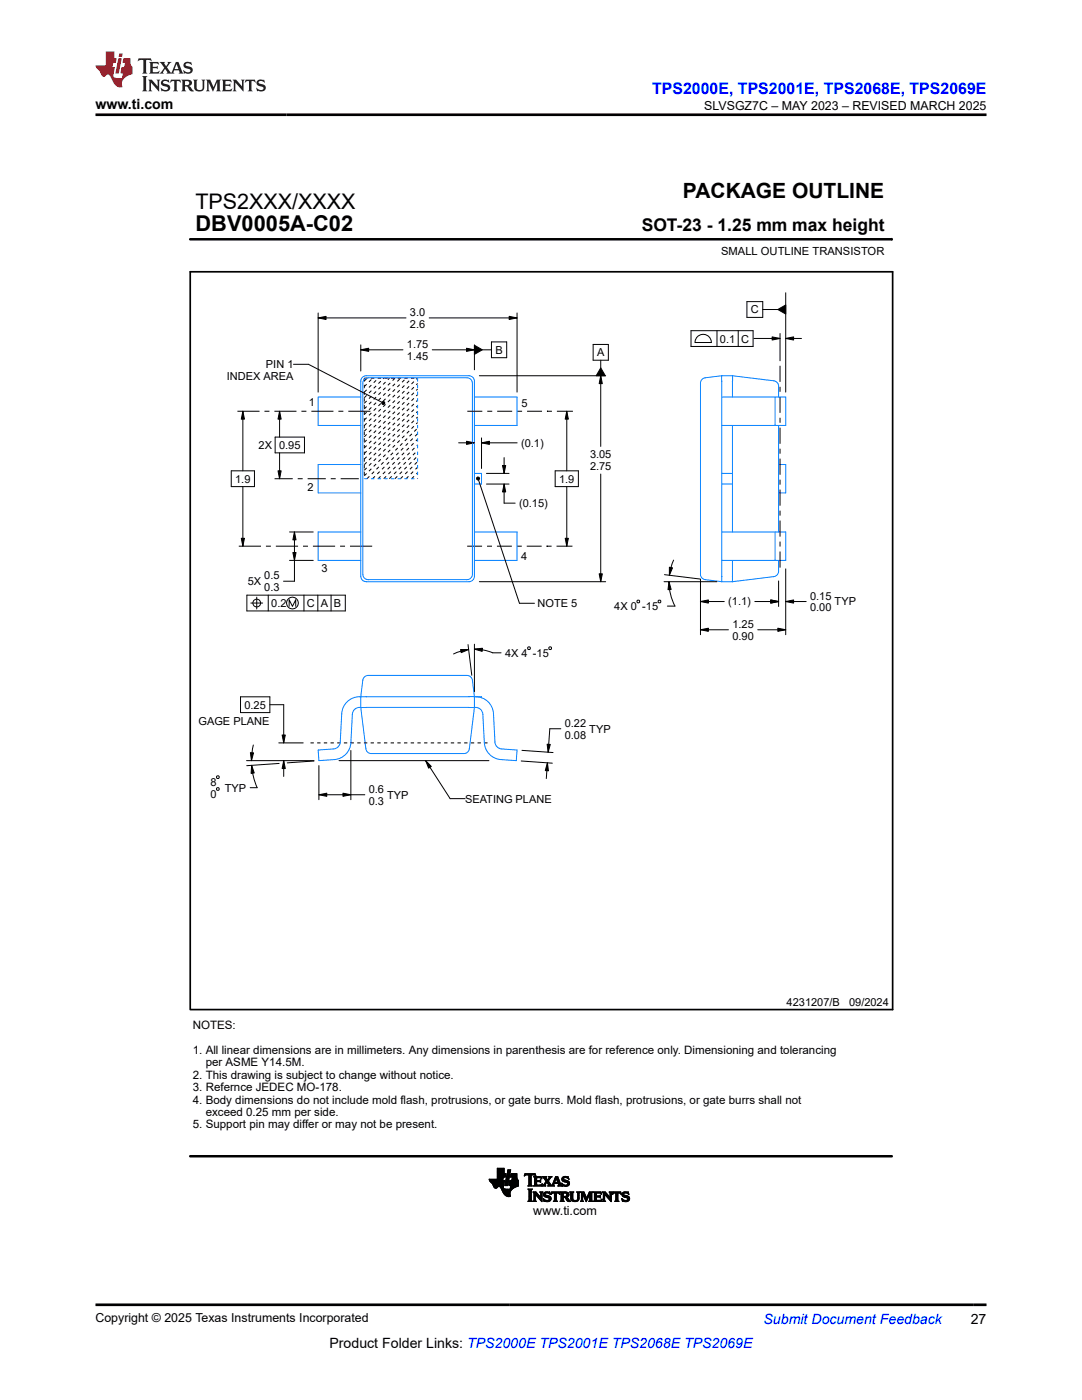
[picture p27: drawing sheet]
<svg xmlns="http://www.w3.org/2000/svg" width="216mm" height="279mm" viewBox="0 0 216 279" stroke-linecap="round" stroke-linejoin="round" font-family="sans-serif">
<defs><g id="words">
<text font-size="4.4" x="39" y="46.2">DBV0005A-C02</text>
<text font-size="4.3" x="39" y="41.8">TPS2XXX/XXXX</text>
<text font-size="4.2" x="136.3" y="39.5">PACKAGE OUTLINE</text>
<text font-size="3.5" x="128" y="46.2">SOT-23 - 1.25 mm max height</text>
<text font-size="3.2" fill="#00f" x="130.1" y="18.7">TPS2000E, TPS2001E, TPS2068E, TPS2069E</text>
<g font-size="2.8">
<text x="19" y="21.8">www.ti.com</text>
<text x="65.7" y="269">Product Folder Links: TPS2000E TPS2001E TPS2068E TPS2069E</text>
<text x="193.7" y="264.2">27</text>
</g>
<text font-size="2.8" fill="#00f" x="152.4" y="264.2">Submit Document Feedback</text>
<g font-size="2.5">
<text x="140.5" y="21.9">SLVSGZ7C – MAY 2023 – REVISED MARCH 2025</text>
<text x="106.4" y="242.5">www.ti.com</text>
<text x="19" y="263.9">Copyright © 2025 Texas Instruments Incorporated</text>
</g>
<g font-size="2.3">
<text x="38.5" y="205.4">NOTES:</text>
<text x="38.5" y="210.3">1. All linear dimensions are in millimeters. Any dimensions in parenthesis are for reference only. Dimensioning and tolerancing</text>
<text x="38.5" y="215.3">2. This drawing is subject to change without notice.</text>
<text x="41" y="212.8">per ASME Y14.5M.</text>
<text x="38.5" y="217.8">3. Refernce JEDEC MO-178.</text>
<text x="38.5" y="220.3">4. Body dimensions do not include mold flash, protrusions, or gate burrs. Mold flash, protrusions, or gate burrs shall not</text>
<text x="38.5" y="225.2">5. Support pin may differ or may not be present.</text>
<text x="41" y="222.7">exceed 0.25 mm per side.</text>
</g>
<g font-size="2.2">
<text x="143.9" y="50.9">SMALL OUTLINE TRANSISTOR</text>
<text x="81.8" y="63.1">3.0</text>
<text x="81.8" y="65.4">2.6</text>
<text x="149.8" y="62.6">C</text>
<text x="81.2" y="69.4">1.75</text>
<text x="81.2" y="71.8">1.45</text>
<text x="98.9" y="70.6">B</text>
<text x="119.1" y="71.1">A</text>
<text x="143.7" y="68.4">0.1</text>
<text x="147.9" y="68.4">C</text>
<text x="45.3" y="75.9">INDEX AREA</text>
<text x="53.1" y="73.5">PIN 1</text>
<text x="61.6" y="81">1</text>
<text x="104" y="81.2">5</text>
<text x="51.6" y="89.6">2X</text>
<text x="55.7" y="89.6">0.95</text>
<text x="104" y="89.2">(0.1)</text>
<text x="117.7" y="91.5">3.05</text>
<text x="117.7" y="93.8">2.75</text>
<text x="46.9" y="96.3">1.9</text>
<text x="61.3" y="98">2</text>
<text x="103.6" y="101.2">(0.15)</text>
<text x="111.6" y="96.3">1.9</text>
<text x="104" y="111.8">4</text>
<text x="49.4" y="116.8">5X</text>
<text x="52.7" y="115.6">0.5</text>
<text x="52.7" y="118">0.3</text>
<text x="64.2" y="114.2">3</text>
<text x="161.7" y="119.7">0.15</text>
<text x="54.1" y="121.1">0.2</text>
<text x="61.2" y="121.1">C</text>
<text x="64" y="121.1">A</text>
<text x="66.6" y="121.1">B</text>
<text x="107.3" y="121.2">NOTE 5</text>
<text x="122.6" y="121.7">4X 0 -15</text>
<text x="145.3" y="120.8">(1.1)</text>
<text x="146.1" y="125.3">1.25</text>
<text x="161.7" y="122">0.00</text>
<text x="166.5" y="120.8">TYP</text>
<text x="100.8" y="131.1">4X 4 -15</text>
<text x="146.1" y="127.7">0.90</text>
<text x="48.8" y="141.4">0.25</text>
<text x="39.6" y="144.8">GAGE PLANE</text>
<text x="112.7" y="145">0.22</text>
<text x="112.7" y="147.4">0.08</text>
<text x="117.6" y="146.2">TYP</text>
<text x="42" y="156.8">8</text>
<text x="42" y="159.2">0</text>
<text x="44.9" y="158">TYP</text>
<text x="73.6" y="158.2">0.6</text>
<text x="73.6" y="160.6">0.3</text>
<text x="77.3" y="159.4">TYP</text>
<text x="92.8" y="160.2">SEATING PLANE</text>
<text x="157" y="200.7">4231207/B</text>
<text x="169.4" y="200.7">09/2024</text>
</g>
</g></defs>
<g fill="none" stroke="#000" stroke-width=".2" stroke-dasharray=".7 .7" stroke-linecap="butt">
<path d="M72.7 76l.6-.5M72.7 77.2l1.7-1.7M72.7 78.3l2.8-2.8M72.7 79.4l3.9-3.9M72.7 75.5v20M72.7 75.5h10.6M72.7 80.5l5-5M72.7 81.6l6.1-6.1M72.7 82.7l7.2-7.2M72.7 83.8l8.3-8.3M72.7 84.9l9.5-9.4M72.7 86.1l10.6-10.6"/>
<path d="M72.7 87.2l10.6-10.7M72.7 88.3l10.6-10.7M72.7 89.4l10.6-10.6M72.7 90.5l10.6-10.6M72.7 91.6l10.6-10.6M72.7 92.7l10.6-10.6M72.7 93.9l10.6-10.7M72.7 95l10.6-10.7M73.2 95.5l10.1-10.1M74.3 95.5l9-8.9M75.5 95.5l7.8-7.8M76.6 95.5l6.7-6.7"/>
<path d="M77.7 95.5l5.6-5.6M78.8 95.5l4.5-4.5M79.9 95.5l3.4-3.4M81 95.5l2.3-2.3M82.1 95.5l1.2-1.2M97.3 148.3h-36"/>
</g>
<path d="M83.3 75.5v20M72.7 95.5h10.6" fill="none" stroke="#0080ff" stroke-width=".2" stroke-dasharray=".7 .7" stroke-linecap="butt"/>
<g fill="none" stroke="#000" stroke-width=".2">
<path d="M37.9 47.8h140.1M156.8 58.4v19.9M178 47.6v.4M58.6 72.7h3l14.6 7.6M63.5 63.4l1.6-.3v.7zM63.5 62.5v15.8M63.5 63.4h17.5M72 69.8l1.6-.3v.6zM72 68.8v5.2M72 69.8h8.4M85.6 63.4h17.6M86.3 69.8h8.4"/>
<path d="M93.1 69.5l1.6 .3-1.6 .3zM94.7 68.9l1.5 .9-1.5 .9zM94.7 68.8v5M95.6 75h25.3M96.2 69.8h1.9M98.1 68.2h3v3.2h-3zM101.6 63.1l1.6 .3-1.6 .4zM103.2 62.5v15.8M118.4 68.7h3v3.2h-3zM119.9 75l.3 1.6h-.6zM119.9 71.9v1.5M119.9 75v14.1"/>
<path d="M119.9 73.4l.9 1.6h-1.8zM137.9 66h12.4v3.1h-12.4zM139.3 67a1.64 1.64 0 0 1 1.7-.1 1.64 1.64 0 0 1 1 1.5h-3.3a1.61 1.61 0 0 1 .6-1.4zM143.1 66v3.1M147.3 66v3.1M149 60.2h3.2v3.1h-3.2zM150.4 67.5h5.2M152.2 61.8h3M154.1 67.2l1.5 .3-1.5 .4zM155.2 61.8l1.6-.9v1.8zM155.6 66.6v5.4M155.6 73v3.2"/>
<path d="M155.6 77.2v1M155.6 79.2v3.2M156.8 67.5l1.6-.3v.7zM156.8 67.5h3.1M46.1 94h4.7v3.1h-4.7zM47.4 82.1h4.4M48.5 82.1l.3 1.5h-.7zM48.5 82.1v11.9M48.5 97.1v11.9M52.8 82.1h1M54.8 82.1h4.4M54.8 95.5h3.6"/>
<path d="M54.9 87.2h5.9v3.2h-5.9zM55.5 94h.6l-.3 1.5zM55.8 82.1l.3 1.5h-.6zM55.8 82.1v5.1M55.8 90.4v5.1M59.4 95.5h1M60.1 82.1h1M61.4 95.5h3.6M62.1 82.1h4.4M66 95.5h1M67.5 82.1h1M68 95.5h3.6"/>
<path d="M69.5 82.1h4.4M76.2 80.3l.2-.2 .3 .1 .1 .2-.1 .3h-.3l-.2-.1zM91.5 88.4h3.2M93.1 88.1l1.6 .3-1.6 .3zM93.2 82.1h3M95.1 95.4l.2-.2 .3 .1 .1 .2-.1 .2-.3 .1-.2-.2zM95.5 95.8l8.2 24.6h2.9M96.1 88.4l1.6-.3v.6zM96.1 88.4h7.1M96.1 87.4v6.1M97.1 96.6h4.5M97.1 94.5h4.5"/>
<path d="M97.2 82.1h1M99.2 82.1h3M100.3 92.9h.6l-.3 1.6zM100.6 96.6l.3 1.6h-.6zM100.6 91.3v3.2M100.6 96.6v3.8h2.2M103.2 82.1h1M105.2 82.1h3M109.1 82.1h.1M109.1 82.1h1M110.8 94h4.6v3.1h-4.6zM111.1 82.1h3"/>
<path d="M113.1 82.1l.3 1.5h-.6zM113.1 82.1v11.9M113.1 97.1v11.9M114.1 82.1h.1M119.9 94.6v21.5M155.6 83.4v1M155.6 85.4v3.2M155.6 89.6v.9M155.6 91.5v3.2M155.6 95.7v1M155.6 97.7v3.2M47.6 109h4.5"/>
<path d="M48.1 107.4h.7l-.3 1.6zM49.3 118.8h19.6v3.1h-19.6v-3.1M51.2 119.2v2.3M53.1 109h1M53.5 118.8v3.1M55 109h4.5M57.8 111.8h4.7M57.8 106.2h4.7M58.4 110.3h.7l-.3 1.5zM58.8 106.2l.3 1.5h-.7zM58.8 106.2v9.8h-2.2M60.5 109h1"/>
<path d="M60.6 118.8v3.1M62.4 109h4.5M63.4 118.8v3.1M66.1 118.8v3.1M67.9 109h.9M69.8 109h4.5M93.2 109h3M95.6 116.1h25.3M97.2 109h1M99.2 109h2.9M103.1 109h1M105.1 109h3"/>
<path d="M109.1 109h.1M109.1 109h1M111.1 109h2.9M112.8 107.4h.6l-.3 1.6zM114 109h.1M119.6 114.5h.6l-.3 1.6zM127.2 119.8l.4 .1-.1 .4-.4-.1zM131.5 119.8l.4 .1-.2 .4-.4-.1zM132.5 116.1h10.5M132.6 114.7l7.1 .9M133.5 116.1l.4 1.5-.6 .1zM133.5 116.1l.2 2.1 1 2.8h-1.5"/>
<path d="M133.6 113.2l.6 .1-.6 1.5zM134.4 111.8l-.5 1.5-.3 1.5M139.8 115.6v11.1M153.8 119.7l1.6 .3-1.6 .4zM155.4 115.9v5.1M155.6 101.9v1M155.6 103.9v3.2M155.6 108.1v1M155.6 110.1v3.2M156.8 113.5v13.2M48 139.1h5.8v3.1h-5.8zM50 120.4h2.4"/>
<path d="M57.7 121v-1.3l.7 1.3 .6-1.3v1.3M91.9 129.6h1.6l-1.5 .7zM93.4 128.6l.7 6.2M93.5 129.6l-1.5 .3-1.5 .6M94.7 129.6l1.8 .1 1.8 .6h1.7M94.7 129.6l1.6-.2-.1 .6zM94.7 128.6v9.5M105.3 129.2l.4-.1 .1 .4-.4 .1zM109.6 129.1l.4 .1-.1 .4-.4-.1zM139.8 125.7l1.5-.3v.6zM139.8 120l1.5-.3v.7zM139.8 125.7h5.5"/>
<path d="M139.8 120h4.7M150.6 120h4.8M151.2 125.7h5.6M155.2 125.4l1.6 .3-1.6 .3zM156.8 120l1.6-.3v.7zM156.8 120h4.1M43.2 155l.4-.2 .1 .4-.4 .2zM43.3 157.2l.4 .1-.1 .4-.4-.1zM49.2 151.8h13.4M50 150.2l.6 .1-.4 1.5zM50.2 152.7l.5 1.6h-.6zM50.2 152.7l.5 2.6 .6 1.9h-1.4"/>
<path d="M50.5 148.7l-.3 3.1M53.8 140.6h2.8v7.7M55.6 148.3h4.9M55.7 152.4l-6.5 .4M56.3 146.7h.6l-.3 1.6zM56.6 151.8l.3 1.6h-.6zM56.6 151.8v3.2M62.6 151.9l-5.3 .3M63.6 158.6l1.6-.3v.6zM63.6 152.8v6.8M63.6 158.6h9.2M67.6 151.8h30"/>
<path d="M68.4 158.3l1.6 .3-1.6 .3zM70 149.8v9.8M84.9 151.8l1.2 1.2-.6 .3zM84.9 151.8l4.9 7.6h3M104 151.9l6.2 .4M104.2 149.8l6.2 .4M109.2 148.5l.6 .1-.4 1.5zM109.2 152.2l.2 1.6h-.6zM109.2 152.2l-.2 3.2M111.9 145.4h-2.2l-.3 4.7M97.6 235.4h2.7M97.6 235.5h2.7"/>
<path d="M97.7 235.6h2.6M97.7 235.6h3l-.3 1.2M97.7 235.7h3M97.8 235.8h2.9M97.8 235.8h2.8M97.9 235.9h2.7M98 236h2.6M98.1 236.1h2.5M98.2 236.2h2.4M98.3 236.3h2.3M98.3 236.3h2.2M98.3 236.4h2.2"/>
<path d="M98.4 236.4h2.1M98.4 236.5h2.1M98.4 236.6h2.1M98.5 236.7h2M98.5 236.8h2M98.5 236.8h.9M98.6 236.9h.7M98.6 237h.6M98.7 237.1h.4M98.8 237.1h.3M99.2 235.3h1.1M99.2 235.3h1.2"/>
<path d="M99.2 235.2h1.2M99.2 235.1h1.2M99.2 235h1.2M99.2 234.2h1.8l-.2 .7h-1.6M99.2 234.9h1.6M99.2 234.8h1.6M99.2 234.8h1.7M99.2 234.7h1.7M99.2 234.6h1.7M99.2 234.5h1.7M99.2 234.4h1.7M99.2 234.3h1.7"/>
<path d="M99.2 234.3h1.8M99.2 234.1h1.4M99.2 234h1.4M99.2 233.9h1.4M99.2 233.8h1.4M99.2 233.7h1.4M99.2 233.6h1.4M99.2 233.5h1.4M99.2 233.4h1.4M99.2 233.3h1.4M99.2 233.2h1.4M99.7 236.8h.7"/>
<path d="M99.8 236.9h.6M99.9 236.9h.5M99.9 237h.5M99.9 237.1h.5M100 237.1h.5M100 237.2h.5M100 237.3h.6M100.1 237.3h.9M100.1 237.4h2.1M100.1 237.4h2M100.2 237.5h1.8M100.2 237.6h1.8"/>
<path d="M100.2 237.6h1.7M100.3 237.7h1.6M100.3 237.8h1.6M100.3 237.8h1.5M100.3 235.4l-2.7-.1 1.1 1.7 .3 .2 .4-.4 .4 .1 .7 1.3 .7 .6 .7-.1-.1-.8 .6-.7M100.3 237.9h1.5M100.4 237.9h1.4M100.4 238h1.4M100.4 234.9l-.1 .7M100.4 236.8l.1 .3 .2 .2h1.5M100.4 238.1h1.4M100.5 238.1h1.3"/>
<path d="M100.5 238.2h1.3M100.6 238.3h1.2M100.6 234.2v-1.1h-1.4v2.2M100.7 238.4h1.1M100.7 236.6h.6M100.8 236.5h.5M100.8 236.4h.5M100.8 238.5h1M100.8 236.3h.5M100.8 236.3h.6M100.8 236.2h.6M100.8 236.1h.6"/>
<path d="M100.9 236h.5M100.9 238.6h.9M100.9 235.9h.5M100.9 235.8h.5M100.9 235.8h.6M100.9 235.7h.6M100.9 235.6h.6M101 235.5h.5M101 235.4h.5M101 235.3h.5M101 235.3h.6M101 235.2h.6"/>
<path d="M101 235.1h.6M101 238.7h.9M101.1 235h.5M101.1 234.9h.5M101.1 234.8h.5M101.1 234.8h.6M101.1 234.7h.6M101.1 234.6h.6M101.2 234.5h.5M101.2 234.4h.5M101.2 238.8h.6M101.2 234.3h.5"/>
<path d="M101.2 234.2h.6l-.5 2.4h-.6zM101.3 233.9h.5M101.3 233.8h.5M101.3 233.7h.6M101.3 233.6h.6M101.3 233.5h.6M101.4 233.5h.5l-.1 .5h-.6zM101.5 238.8h.1M101.6 236.5h1.9M101.6 236.4h1.9M101.6 236.4v.2h.3l-.1 .7M101.6 236.4h1.8"/>
<path d="M101.6 236.6h1.8M101.6 236.3h1.9M101.6 236.3v.1M101.6 236.3h1.8M101.6 236.2h1.8M101.6 236.1h1.9M101.6 236h1.9M101.7 235.9h1.7M101.7 235.9h1.8M101.7 235.8h1.8M101.7 235.7h1.7M101.8 237.3h.5"/>
<path d="M101.8 237.2h.6M101.8 237.1h.7M101.8 237.1h.8M101.8 237h.9M101.9 236.9h.9M101.9 234.9h1.2M101.9 236.9h1M101.9 234.8h1.2M101.9 236.8h1.2M101.9 236.8h1.4M101.9 234.7h1.2M101.9 236.7h1.5"/>
<path d="M101.9 234.6h1.2M101.9 236.6h1.5M101.9 234.5h1.2M102 234.4h1.1M102 234.3h1.1M102.1 235.6h1.3M102.1 235.5h1.3M102.2 235.4h1.1M102.2 235.3h1M102.2 235.2h1M102.2 235.1h1M102.2 235.1h.9"/>
<path d="M102.2 235h.9M102.3 234.9l-.2 .7M103.1 234.9h-1.2l.1-.7h1.1l.1 .9 .3 .5v1.1M103.4 236.7l-1 .5M103.4 235.6h-1.7l-.1 .7M104.6 234.6h.1M104.6 234.5h.2M104.7 234.5h2.2M104.7 234.4h2.1M104.7 234.3h2.1M105.4 236.7h.8M105.4 239.7h.8"/>
<path d="M105.4 237.4h.8M105.5 239.7h.6M105.5 236.6h.5M105.5 234.5h.5M105.5 237.5h.5M105.5 236.5h.5M105.5 234.6l-.4-.1-.5 .2 .2-.5h2l.1 .5-.5-.2h-.4v.1M105.5 236.4l-.2 .3M105.5 236.4h.5M105.5 236.3h.5M105.5 236.2h.5M105.5 236.1h.5"/>
<path d="M105.5 236h.5M105.5 235.9h.5M105.5 235.8h.5M105.5 235.7h.5M105.5 235.6h.5M105.5 235.5h.5M105.5 235.4h.5M105.5 235.3h.5M105.5 235.2h.5M105.5 235.1h.5M105.5 235h.5M105.5 234.9h.5"/>
<path d="M105.5 234.8h.5M105.5 234.7h.5M105.5 234.6h.5M105.5 234.6v1.8M105.6 239.6h.4M105.6 237.5h.4M105.6 239.5l-.2 .3h.8l-.2-.2v-2.1l.2-.2h-.8l.2 .2v2h.4M105.6 239.4h.4M105.6 239.3h.4M105.6 239.2h.4M105.6 239.1h.4M105.6 239h.4"/>
<path d="M105.6 238.9h.4M105.6 238.8h.4M105.6 238.7h.4M105.6 238.6h.4M105.6 238.5h.4M105.6 238.4h.4M105.6 238.3h.4M105.6 238.2h.4M105.6 238.1h.4M105.6 238h.4M105.6 237.9h.4M105.6 237.8h.4"/>
<path d="M105.6 237.7h.4M105.6 237.6h.4M106 236.4l.2 .3M106 234.6v1.8M106.4 239.7h.6M106.4 237.9h.5M106.5 238h.5M106.5 236.7h1.6M106.5 239.7h.4M106.5 238.1h.6M106.5 239.6h.3M106.6 234.9h1.4"/>
<path d="M106.6 239.4h.2M106.6 239.3h.2M106.6 239.2h.2M106.6 239.1h.2M106.6 239h.2M106.6 238.9h.2M106.6 238.8h.2M106.6 238.7h.2M106.6 238.6h.2M106.6 238.5h.2M106.6 238.4h.2M106.6 238.3h.7"/>
<path d="M106.6 238.2h.7M106.6 238.2h.6M106.6 236.6h1.5M106.7 235h1.3M106.7 236.5h.4M106.7 235.1h.4M106.7 236.4l-.2 .3M106.7 235.6h1l.2-.2v.6l-.2-.2-1 .1M106.7 236.4h.4M106.7 236.3h.4M106.7 236.2h.4M106.7 236.1h.4"/>
<path d="M106.7 236h.4M106.7 235.8h1.2M106.7 235.7h1.2M106.7 235.5h.4M106.7 235.4h.4M106.7 235.3h.4M106.7 235.2h.4M106.7 234.5h.2M106.8 239.5v-1.1l1.4 1.4v-1.7l.1-.2h-.6l.2 .2v.9l-1-1.1h-.5l.2 .2v1.5l-.2 .2h.6l-.2-.3h-.2M106.8 234.6h.1M106.9 238.4h.5M106.9 238.5h.6"/>
<path d="M107 238.6h.6M107.1 235.2l.6-.2 .4 .3M107.1 235.8v.7h.7l.4-.3-.2 .5h-1.5M107.1 235.2v.4M107.1 238.7h.5M107.2 238.8h.5M107.3 238.9h.5M107.3 238.9h.9M107.4 239h.8M107.5 239.1h.7M107.6 239.2h.6M107.6 239.3h.6"/>
<path d="M107.7 235.6h.2M107.7 239.4h.5M107.7 237.9h.6M107.7 235.9h.2M107.8 236.5h.3M107.8 239.5h.4M107.8 235.5h.1M107.8 236h.1M107.8 235.1h.3M107.8 238h.4M107.9 239.6h.3M107.9 238.1h.3"/>
<path d="M107.9 238.2h.3M107.9 238.9h.3M107.9 238.8h.3M107.9 238.7h.3M107.9 238.6h.3M107.9 238.5h.3M107.9 238.4h.3M107.9 238.3h.3M108 239.7h.2M108 235.2h.1M108 236.4h.2M108.1 235.2h.1"/>
<path d="M108.1 235.3l-.1-.5h-1.5l.2 .2v1.4M108.1 236.3h.1M108.2 236.7h.7zM108.3 234.9h.7M108.4 236.6h.3M108.4 235h.6M108.4 239.3h.2M108.4 239.4h.3M108.4 238.4h.4M108.4 238.3h.4M108.4 238.5h.5M108.5 239.5h.3"/>
<path d="M108.5 238.2h.3M108.5 236.5h.3M108.5 238.6h.8M108.5 235.1h.5M108.5 239.6h.6M108.5 238.2h.4M108.5 239.7h1.3M108.5 238.7h1.1M108.5 236.4h.3l.1 .3M108.5 239.7h.1M108.5 235.2h.5M108.6 238.1h1.2"/>
<path d="M108.6 236.3h.3M108.6 238.8h1.2M108.6 235.2h.5M108.7 238h1M108.7 236.2h.2M108.7 235.3h.5M108.7 236.1h.3M108.7 238.9h1.2M108.7 235.4h.5M108.8 236h.2M108.8 235.5h.7M108.8 236.4l.3-.5 .4 .6-.2 .2"/>
<path d="M108.8 239.7h.8M108.8 237.9h.6M108.8 236h.8M108.8 235.6h.7M108.9 235.9h.6M108.9 235.7h.5M109 235.8h.5M109 235.8l-.8 .9M109 238.9h.9M109.2 236h.5M109.2 236.1h.5M109.3 239.6h.5"/>
<path d="M109.3 236.2h.5M109.3 236.7h1.3zM109.3 235.4h.3M109.4 236.3h.4M109.4 239h.5M109.4 235.3h.3M109.4 235.7l.5 .7M109.4 236.4h.5M109.5 235.2h.2M109.5 238.2h.3M109.5 236.5h.5M109.5 236.6h.5"/>
<path d="M109.5 239.5h.4M109.5 235.2h.3M109.5 239.1h.5M109.6 234.9h.5M109.6 239.4h.3M109.6 235.1h.3M109.6 239.3h.4M109.6 237.9h.1M109.6 235h.3M109.6 238.2h.2M109.7 238.3h.1M109.8 238.4l-.6-.3-.4 .1v.3l1.1 .4 .1 .3h-.4"/>
<path d="M109.8 238.4l-.1-.5-1 .1-.2 .2v.5l1 .4 .1 .3-.2 .1-.4 .1-.6-.4 .1 .6h.6l.7-.1 .2-.5M109.9 236.4l.2 .2 .1-.2 .7-1.6h.4l.6 1.7 .2 .2M109.9 238.4l.2-.5h1.5l.1 .5M109.9 238.3h.1M110 238.2h.1M110 238.2h.2M110 238.1h1.7M110 238h1.6M110.1 237.9h1.5M110.1 236.6h.4M110.1 234.9l-.7 .8M110.2 234.9l-.7-.1 .1 .2-.3 .5-.3-.5 .1-.2h-.9l.8 1"/>
<path d="M110.2 236.5h.3M110.2 236.4h.3M110.3 236.3h.2M110.3 236.2h1.5M110.4 236.1h1.4M110.4 236h1.4M110.4 239.7h.8M110.4 236h1.3M110.5 235.9h.2M110.5 235.8h.2M110.5 236.4l.1 .3M110.5 235.7h.3"/>
<path d="M110.6 235.6h.2M110.6 239.7h.5M110.6 236.2l-.1 .2M110.6 235.5h.2M110.6 238.2v-.1h-.3l-.4 .3M110.6 239.6h.4M110.6 238.2h.4M110.6 238.2v1.4l-.2 .2h.8l-.2-.2v-1.5h.4l.3 .3M110.6 239.5h.4M110.6 239.4h.4M110.6 239.3h.4M110.6 239.2h.4"/>
<path d="M110.6 239.1h.4M110.6 239h.4M110.6 238.9h.4M110.6 238.8h.4M110.6 238.7h.4M110.6 238.6h.4M110.6 238.5h.4M110.6 238.4h.4M110.6 238.3h.4M110.6 235.4h.3M110.7 235.3h.2M110.7 236l.3-.9 .3 .9"/>
<path d="M110.7 235.2h.2M110.7 235.2h.7M110.8 235.1h.6M110.8 235h.6M110.8 234.9h.5M111 235.2h.5M111.1 235.3h.4M111.1 235.4h.4M111.1 235.5h.5M111.2 235.6h.4M111.2 235.7h.4M111.2 235.8h.5"/>
<path d="M111.2 235.9h.5M111.3 236.7h.8M111.4 236.2v.2M111.4 236.3h.5M111.4 236.4h.5M111.4 236.4l-.1 .3M111.5 238.2h.2M111.5 236.6h.5M111.5 236.5h.4M111.6 238.2h.1M111.7 238.3h.1M111.8 239.7h.8"/>
<path d="M111.8 237.9h1.2M111.9 238h1.4M111.9 239.7h.5M112 238.1h1.4M112 239.6h.4M112 238.2v1.4l-.2 .2h.8l-.2-.2v-.6l.4 .1 .5 .6h.6M112 239.5h.4M112 239.4h.4M112 239.3h.4M112 239.2h.4M112 239.1h.4M112 239h.4"/>
<path d="M112 238.9h1.1M112 238.9h1.2M112 238.8h1.4M112 238.7h.4M112 238.6h.4M112 238.5h.4M112 238.4h.4M112 238.3h.4M112 238.2h.4M112 238.2l-.2-.3 1.5 .1 .2 .2v.4l-.5 .3M112.1 236.2h.1M112.1 236.3h.2"/>
<path d="M112.1 235.3h.4M112.1 235.4h.4M112.1 235.2h.4M112.1 236.4h.3M112.1 235.5h.7M112.2 236.5h.4M112.2 235.6h1M112.2 236.6h1.3M112.2 235.1h.4M112.2 236.7h.1M112.2 235.7h1.2M112.2 235h1.2"/>
<path d="M112.4 235.8h1.1M112.4 234.9h1M112.4 238.3v-.2l.6 .1v.4l-.3 .2M112.4 238.3v.5h.3M112.4 236.7h.9M112.6 235.9h1M112.6 234.8h.4M112.6 235.9l.6 .1v.4l-.6 .1-.5-.4M112.7 236.7h.3M112.8 239h.5M112.9 239.1h.4M112.9 239.2h.5"/>
<path d="M113 239.3h.4M113 236h.6M113 238.2h.5M113 238.7h.4M113 239.4h.5M113 238.9l.9 .9M113 238.9h.1M113 239.5h.6M113 238.6h.5M113.1 235.6l.5 .4v.3l-.2 .4h-1.2l-.1-.6M113.1 236.5h.4M113.1 238.5h.4"/>
<path d="M113.1 238.3h.4M113.1 235.1h.3M113.1 238.4h.4M113.1 239.6h.5M113.2 239.7h.5M113.2 236h.4M113.2 236.4h.4M113.3 236.1h.3M113.3 236.3h.3M113.3 235.2h.2M113.3 236.2h.3M113.3 239.7h.6"/>
<path d="M113.4 235.2h.1M113.5 235.3h.1M113.5 235.3l-.5-.3-.5 .1v.3l.6 .2M113.5 235.3l-.1-.5-1.1 .1-.2 .3v.3l.5 .4M113.7 237.9h.8M113.8 238h.6M113.9 238.1h.4M113.9 239.1h.4M113.9 239h.4M113.9 238.9h.4M113.9 238.8h.4M113.9 238.7h.4"/>
<path d="M113.9 238.6h.4M113.9 238.5h.4M113.9 238.4h.4M113.9 238.3h.4M113.9 238.2h.4M113.9 239.2h.4M113.9 239.3h.4M113.9 239.4h.4M114 239.5h.4M114 239.6h.6M114.1 239.7h1.2M114.3 239.1l.1 .4 .3 .1 .5-.1 .1-.4"/>
<path d="M114.3 239.1v-1l.2-.2h-.8l.2 .2v1.1M114.3 239.7h.9M115 239.6h.4M115.1 237.9h.6M115.1 237.9h.6l-.2 .2v1h-.2v-1zM115.2 239.5h.3M115.2 238h.4M115.2 239.4h.3M115.3 239.3h.2M115.3 238.1h.3M115.3 239.2h.2M115.3 239h.2"/>
<path d="M115.3 238.9h.2M115.3 238.8h.2M115.3 238.7h.2M115.3 238.6h.2M115.3 238.5h.2M115.3 238.4h.2M115.3 238.3h.2M115.3 238.2h.2M115.5 239.1l-.2 .6-.5 .1-.7-.2-.2-.4M115.8 239.7h.6M115.8 237.9h.7M115.9 238h.7"/>
<path d="M116 239.7h.3M116 238.1h.6M116 239.6h.3M116 239.5h.3l.1 .3h-.6l.2-.2v-1.4l-.2-.3h.7l.6 1.2 .5-1.2h.7l-.2 .2v1.5l.2 .2-.8-.1M116 239.4h.3M116 239.3h.3M116 239.2h.3M116 239.1h.3M116 239h.3M116 238.9h.3M116 238.8h.3M116 238.7h.3"/>
<path d="M116 238.6h.3M116 238.5h.3M116 238.4h.3M116 238.3h.7M116 238.2h.7M116 238.2h.6M116.3 239.5v-1.2l.6 1.5 .8-1.5v1.3l-.2 .1h.8M116.3 238.4h.5M116.4 238.5h.4M116.4 238.6h.4M116.4 238.7h.5M116.5 238.8h.4"/>
<path d="M116.5 238.9h.5M116.6 238.9h.4M116.6 239h.4M116.6 239.1h.7M116.7 239.2h.6M116.7 239.3h.5M116.8 239.4h.4M116.8 239.5h.3M116.8 239.6h.3M116.9 239.7h.2M116.9 239.7h.1M117.1 239h.2"/>
<path d="M117.1 238.9h.3M117.2 238.9h.2M117.2 238.8h.2M117.3 238.7h.2M117.3 238.6h.2M117.3 238.5h.3M117.4 238.4h.2M117.4 238.3h.7M117.4 238.2h.7M117.5 238.2h.6M117.5 238.1h.6M117.6 238h.6"/>
<path d="M117.6 237.9h.7M117.6 239.7h.5M117.7 239.6h.4M117.7 239.5h.4M117.7 239.4h.4M117.7 239.3h.4M117.7 239.2h.4M117.7 239.1h.4M117.7 239h.4M117.7 238.9h.4M117.7 238.8h.4M117.7 238.7h.4"/>
<path d="M117.7 238.6h.4M117.7 238.5h.4M117.7 238.4h.4M118.4 239.7h1.6M118.4 237.9h1.5M118.5 238h1.4M118.6 239.7h1.4M118.6 238.1h1.4M118.6 239.6h1.5M118.6 239.5h.4M118.6 238.2h.4M118.6 239.4h.4"/>
<path d="M118.6 239.3h.4M118.6 239.2h.4M118.6 239.1h.4M118.6 239h.4M118.6 238.9h.4M118.6 238.9h1.2M118.6 238.8h1.2M118.6 238.7h1.2M118.6 238.6h.4M118.6 238.5h.4M118.6 238.4h.4M118.6 238.3h.4"/>
<path d="M119.5 238.7l.3-.2v.5l-.2-.1h-.6v.6l.2 .1M119.7 238.9h.1M119.7 238.6h.1M119.8 238.2h.2M119.9 239.5h.2M119.9 238.2h.1M120 238.3h.1M120 238.3l-.1-.4h-1.5l.2 .2v1.5l-.2 .2h1.6l.1-.5M120 238.3l-.3-.2h-.6l-.1 .6M120 239.4h.1M120.1 239.3l-.5 .3M120.1 239.3h.1"/>
<path d="M120.2 239.7h.6M120.2 237.9h.6M120.3 238h.6M120.3 239.7h.4M120.4 238.1h.5M120.4 239.6h.3M120.4 238.2h.6M120.4 239.4h.2M120.4 239.3h.2M120.4 239.2h.2M120.4 239.1h.2M120.4 239h.2"/>
<path d="M120.4 238.9h.2M120.4 238.8h.2M120.4 238.7h.2M120.4 238.6h.2M120.4 238.5h.2M120.4 238.4h.2M120.4 238.3h.8M120.4 238.2h.7M120.6 238.4v1.1M120.7 238.4l1.3 1.4v-1.7l.2-.2h-.6l.1 .2v.9l-.9-1.1h-.6l.2 .2v1.4l-.2 .3h.6l-.2-.3h-.2M120.7 238.4h.5M120.8 238.5h.5"/>
<path d="M120.9 238.6h.5M120.9 238.7h.6M121 238.8h.6M121.1 238.9h.5M121.2 238.9h.8M121.2 239h.8M121.3 239.1h.7M121.4 239.2h.6M121.5 239.3h.5M121.6 239.4h.4M121.6 237.9h.6M121.6 239.5h.4"/>
<path d="M121.7 238h.4M121.7 239.6h.3M121.7 238.1h.3M121.7 238.9h.3M121.7 238.8h.3M121.7 238.7h.3M121.7 238.6h.3M121.7 238.5h.3M121.7 238.4h.3M121.7 238.3h.3M121.7 238.2h.3M121.8 239.7h.2"/>
<path d="M121.9 239.7h.1M122.2 238.4l.3-.3h.4v1.5l-.2 .2h.8l-.2-.3M122.2 238.4l.1-.5h1.6l.1 .5M122.2 238.3h.1M122.2 238.2h.2M122.2 238.2h.3M122.3 238.1h1.6M122.3 238h1.6M122.3 237.9h1.6M122.7 239.7h.8M122.8 239.7h.5M122.9 239.6h.4"/>
<path d="M122.9 238.2h.4M122.9 239.5h.4M122.9 239.4h.4M122.9 239.3h.4M122.9 239.2h.4M122.9 239.1h.4M122.9 239h.4M122.9 238.9h.4M122.9 238.8h.4M122.9 238.7h.4M122.9 238.6h.4M122.9 238.5h.4"/>
<path d="M122.9 238.4h.4M122.9 238.3h.4M123.7 238.2h.2M123.8 238.2h.2M123.9 238.3h.1M124 238.4l-.4-.3h-.3v1.4M124.1 239.3h.1M124.1 239.4h.2M124.1 238.4h.4M124.1 238.3h.4M124.1 238.5h.5M124.1 239.5h.4"/>
<path d="M124.1 238.2h.4M124.1 238.6h.8M124.2 239.6h.6M124.2 238.2h.3M124.2 239.7h1.2M124.2 238.7h1.1M124.2 239.7h.1M124.2 238.1h1.2M124.3 238.8h1.1M124.3 238h1.1M124.4 238.9h1.1M124.5 239.7h.8"/>
<path d="M124.5 237.9h.6M124.6 238.9l.6 .2v.3l-.6 .1-.5-.3 .1 .6h1.1l.3-.3v-.3M125 239.6h.5M125 239h.6M125.1 238.2h.3M125.2 239.5h.4M125.2 239.1h.4M125.2 239.4h.4M125.3 239.3h.3M125.3 237.9h.1M125.3 238.2h.2M125.4 238.3h.1"/>
<path d="M125.5 238.4l-.5-.3-.5 .1v.3l1 .4 .1 .3h-.3M125.5 238.4l-.1-.5-.7-.1-.4 .2-.2 .4 .4 .5h1.1"/>
<circle cx="51.2" cy="120.3" r=".78"/>
<circle cx="58.3" cy="120.4" r="1.17"/>
</g>
<g fill="#000">
<path d="M63.5 63.4l1.6-.3v.7zM72 69.8l1.6-.3v.6zM94.7 68.9l1.5 .9-1.5 .9zM93.1 69.5l1.6 .3-1.6 .3zM101.6 63.1l1.6 .3-1.6 .4zM119.9 75l.3 1.6h-.6zM119.9 73.4l.9 1.6h-1.8zM154.1 67.2l1.5 .3-1.5 .4zM155.2 61.8l1.6-.9v1.8zM156.8 67.5l1.6-.3v.7zM48.5 82.1l.3 1.5h-.7zM55.8 82.1l.3 1.5h-.6z"/>
<path d="M55.5 94h.6l-.3 1.5zM76.2 80.3l.2-.2 .3 .1 .1 .2-.1 .3h-.3l-.2-.1zM93.1 88.1l1.6 .3-1.6 .3zM95.1 95.4l.2-.2 .3 .1 .1 .2-.1 .2-.3 .1-.2-.2zM96.1 88.4l1.6-.3v.6zM100.6 96.6l.3 1.6h-.6zM100.3 92.9h.6l-.3 1.6zM113.1 82.1l.3 1.5h-.6zM48.1 107.4h.7l-.3 1.6zM58.8 106.2l.3 1.5h-.7zM58.4 110.3h.7l-.3 1.5zM112.8 107.4h.6l-.3 1.6z"/>
<path d="M119.6 114.5h.6l-.3 1.6zM133.5 116.1l.4 1.5-.6 .1zM133.6 113.2l.6 .1-.6 1.5zM91.9 129.6h1.6l-1.5 .7zM94.7 129.6l1.6-.2-.1 .6zM139.8 125.7l1.5-.3v.6zM139.8 120l1.5-.3v.7zM153.8 119.7l1.6 .3-1.6 .4zM155.2 125.4l1.6 .3-1.6 .3zM156.8 120l1.6-.3v.7zM50 150.2l.6 .1-.4 1.5zM50.2 152.7l.5 1.6h-.6z"/>
<path d="M56.3 146.7h.6l-.3 1.6zM56.6 151.8l.3 1.6h-.6zM63.6 158.6l1.6-.3v.6zM68.4 158.3l1.6 .3-1.6 .3zM84.9 151.8l1.2 1.2-.6 .3zM109.2 152.2l.2 1.6h-.6zM109.2 148.5l.6 .1-.4 1.5z"/>
</g>
<path d="M38 54.2h140.1v147.3h-140.1z" fill="none" stroke="#000" stroke-width=".34"/>
<path d="M37.9 47.8h140.1M37.9 230.8h140.1" fill="none" stroke="#000" stroke-width=".5"/>
<g fill="none" stroke="#0080ff" stroke-width=".2">
<path d="M72 79.2h-8.5v5.7h8.5M72.2 75.4l.5-.4h.4h20.5a1.08 1.08 0 0 1 1.1 1.1v38.9a1.08 1.08 0 0 1-1.1 1.1h-20.5a1.08 1.08 0 0 1-1.1-1.1v-38.9zM72.7 75.7l.8-.3h19.7l.5 .1 .4 .5 .2 .5v38.1l-.2 .5-.4 .4-.5 .2h-19.7l-.5-.2-.5-.4-.1-.5v-38.1zM94.7 79.2h8.5v5.7h-8.5M144 75h2.2l8.2 1a1.08 1.08 0 0 1 1 1.1v2.1M144 75l-3.3 .4a1.08 1.08 0 0 0-.9 1.1v38.1a1.08 1.08 0 0 0 .9 1.1l3.3 .4h2.2l8.2-1a1.08 1.08 0 0 0 1-1.1v-2.2M144 75l.1 41.1M144 79.2h12.8v5.7h-12.8M146.2 75v4.2M154.7 79.2v5.7M72 92.7h-8.5v5.7h8.5M94.7 94.5h1.4v2.1h-1.4"/>
<path d="M144 96.6h2.2M144 94.5h2.2M146.2 84.9v21.3M155.4 92.7h1.4v5.7h-1.4M155.4 84.9v21.3M72 106.2h-8.5v5.6h8.5M94.7 106.2h8.5v5.6h-8.5M144 106.2h12.8v5.6h-12.8M146.2 111.8l-.1 4.3M154.7 106.2v5.6M72 139a3.6 3.6 0 0 0-3.8 3.4l-.3 5.7a1.44 1.44 0 0 1-1.3 1.4l-3.1 .2 .1 2.1 3.1-.2a3.6 3.6 0 0 0 3.3-3.4l.3-5.7a1.47 1.47 0 0 1 1.7-1.3M72 139l.4-3.3a1.08 1.08 0 0 1 1.1-.9h19.7a1.08 1.08 0 0 1 1.1 .9l.4 3.3"/>
<path d="M72 139v2.2M94.7 139v2.2l-1 8.2a1.08 1.08 0 0 1-1.1 1h-18.5a1.08 1.08 0 0 1-1.1-1l-1-8.2M94.7 139l-22.7 .1M94.7 139h1.4v.3M94.9 139a3.6 3.6 0 0 1 3.6 3.4l.3 5.7a1.44 1.44 0 0 0 1.3 1.4l3.1 .2-.2 2.1-3-.2a3.6 3.6 0 0 1-3.4-3.4l-.3-5.7a1.51 1.51 0 0 0-1.6-1.3h-1.1M72 141.2h1.1M73.1 141.2h20.5"/>
</g>
<path d="M27.7 11.6l-.2 .6 .5-.2h.6v.1v2.2l-.2 .4h1l-.2-.4v-2.2v-.1h.5l.5 .2-.1-.6zM29.8 12.4l.2 .3v1.6l-.2 .4h1.9l.1-.6a1.08 1.08 0 0 1-1.3 .2v-.7h.6l.4 .2v-.7l-.4 .2h-.6v-.5l.2-.2a1 1 0 0 1 1 .3l-.1-.5zM31.8 12.4l1 1.1-1 1.2h.9l-.2-.2 .4-.8 .5 .8-.2 .2h1.6l-.2-.2 .1-.5h1l.1 .5-.1 .2h.9l-.2-.4-.8-1.9h-.5l-1 2.1-.8-1.1 .9-1h-.8l.2 .2-.5 .6-.3-.6 .1-.2zM35.2 12.8l.4 1h-.8zM36.8 12.5a.65 .65 0 0 0-.2 .7 .65 .65 0 0 0 .6 .5l.7 .1 .1 .3a.79 .79 0 0 1-.7 .4 .79 .79 0 0 1-.7-.5l.1 .7 .2-.1a.93 .93 0 0 0 1.1 0 .93 .93 0 0 0 .4-.9 1.46 1.46 0 0 0-1.2-.6l-.1-.3a1.09 1.09 0 0 1 1.2 .2l-.2-.6-.1 .1-.6-.2zM28.4 15.2l.2 .4v2.2l-.2 .4h1l-.2-.4v-2.2l.2-.4zM29.6 15.9l.2 .4v1.5l-.2 .4h.8l-.3-.4v-1.3l1.7 1.8v-2l.2-.4h-.8l.2 .2 .1 1.1-1.2-1.3zM32.3 16a.65 .65 0 0 0-.2 .8 .65 .65 0 0 0 .7 .4l.6 .2 .1 .2a.79 .79 0 0 1-.7 .4 .79 .79 0 0 1-.7-.5l.1 .7 .2-.1a.93 .93 0 0 0 1.1 .1 .93 .93 0 0 0 .4-1 1.46 1.46 0 0 0-1.2-.5l-.1-.4a1.09 1.09 0 0 1 1.2 .2l-.2-.6-.1 .1-.6-.1zM34.1 15.9l-.1 .6a.63 .63 0 0 1 .7-.3l.1 1.6-.3 .4h1l-.2-.4v-1.6a.66 .66 0 0 1 .8 .3l-.1-.6zM36.2 15.9l.2 .4v1.5l-.2 .4h.9l-.2-.2v-.7h.5l.1 .2a.79 .79 0 0 0 1.2 .6l-1-.9a.61 .61 0 0 0 .6-.6 .61 .61 0 0 0-.5-.7zM36.9 16.2h.2a.47 .47 0 0 1 .5 .1 .47 .47 0 0 1 .1 .5l-.2 .1-.6 .1zM38.5 15.9l.2 .2a2.27 2.27 0 0 0 .4 2 1.04 1.04 0 0 0 1.7-.7v-1.3l.2-.2h-.8l.2 .4v1.1a.6 .6 0 0 1-.6 .6 .6 .6 0 0 1-.6-.6v-1.1l.3-.4zM41.1 15.9l.2 .4v1.5l-.2 .4h.7l-.2-.4v-1.4l.9 1.9 .8-1.9v1.4l-.2 .4h1l-.3-.4v-1.5l.3-.4h-.8l-.7 1.5-.7-1.5zM44.3 15.9l.2 .4v1.5l-.2 .4h1.9l.1-.6a1.09 1.09 0 0 1-1.3 .2v-.7h.6l.4 .2v-.6l-.4 .2h-.6v-.6l.2-.1a1.01 1.01 0 0 1 1 .3l-.1-.6zM46.4 15.9l.3 .4v1.5l-.3 .4h.8l-.2-.4v-1.3l1.6 1.8v-2l.2-.4h-.7l.2 .2v1.1l-1.2-1.3zM49 15.9l-.1 .6a.63 .63 0 0 1 .8-.3v1.6l-.3 .4h1l-.2-.4v-1.6a.66 .66 0 0 1 .8 .3l-.1-.6zM51.4 16a.65 .65 0 0 0-.2 .8 .65 .65 0 0 0 .6 .4l.6 .2 .2 .2a.79 .79 0 0 1-.8 .4 .79 .79 0 0 1-.6-.5l.1 .7 .2-.1a.93 .93 0 0 0 1 .1 .93 .93 0 0 0 .5-1 1.46 1.46 0 0 0-1.3-.5l-.1-.4a1.09 1.09 0 0 1 1.3 .2l-.2-.6-.2 .1-.5-.1z" fill="#231f20"/>
<path d="M21.1 10.3v2.7h-2.1l.1 .4 .9 1a.95 .95 0 0 0 .9 .9 .59 .59 0 0 1 .6-.4 .59 .59 0 0 1 .5 .3l.4 .8a1.59 1.59 0 0 0 2.1 1.4 1.61 1.61 0 0 1 1-2.3l1-.3-.1-1.5a1.59 1.59 0 0 1-.4-1.7h-1.4l-.2 .9h.5l-.1 .9h-.5l-.2 .9v.3l.4 .1-.2 .9h-.6a.73 .73 0 0 1-1.1-.7l.3-1.5h-.5l.2-.9h.5l.2-.9h-.5v-1.3zM23.6 11.6l-.6 3.1h.7l.6-3.1zM23.8 10.7l-.1 .6h.7l.1-.6z" fill="#ed1c24"/>
<path d="M19 22.9h177.8M19 260.4h177.8" fill="none" stroke="#000" stroke-width=".53"/>
<use href="#words"/>
</svg>
